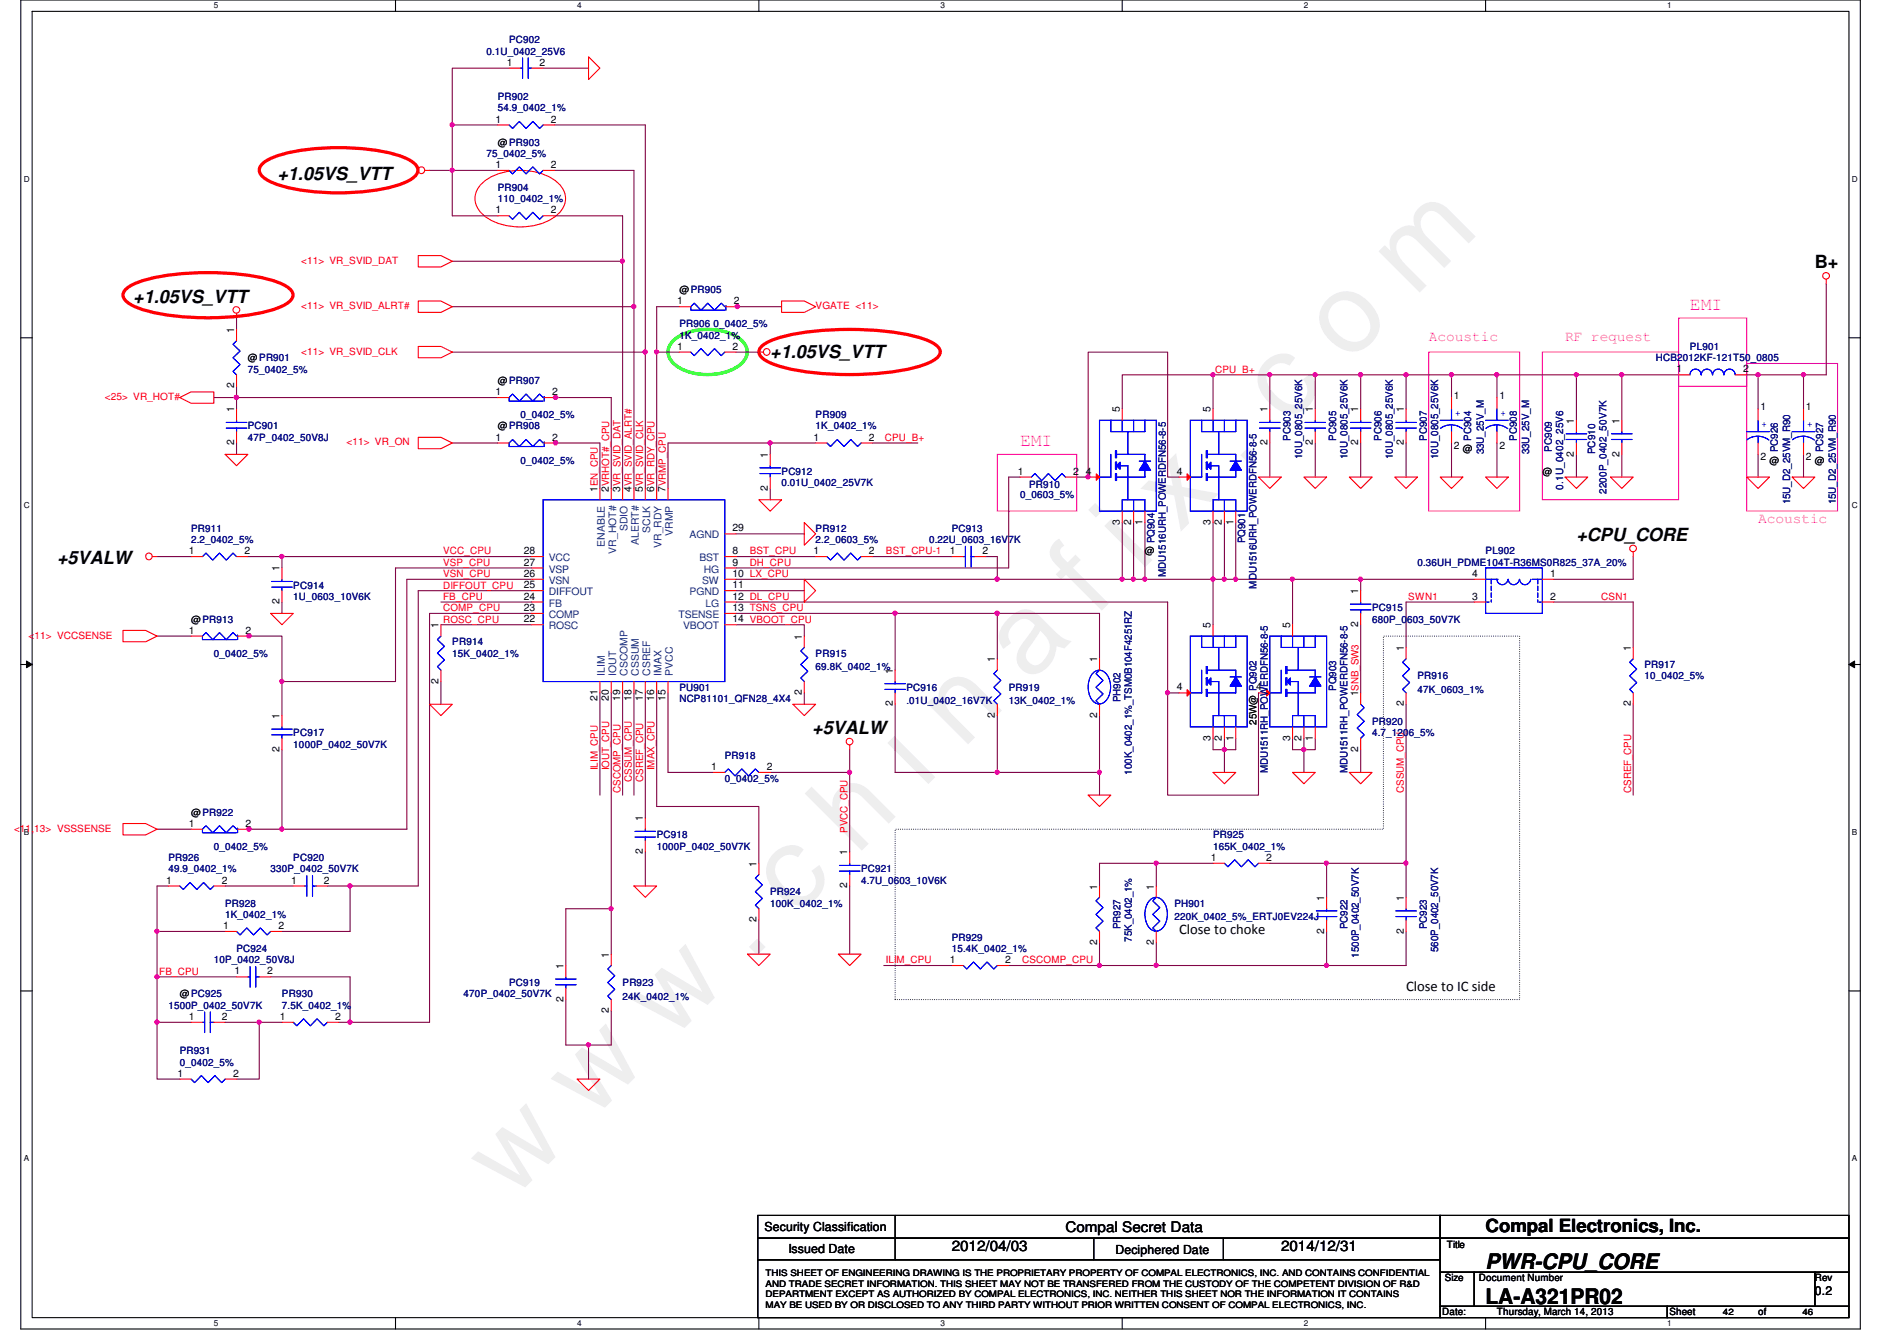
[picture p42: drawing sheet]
<svg xmlns="http://www.w3.org/2000/svg" width="297mm" height="210mm" viewBox="0 0 297 210" stroke-linecap="round" stroke-linejoin="round" font-family="sans-serif">
<defs><g id="words">
<text font-size="17.6" fill="#f0f" x="80.1" y="188" transform="rotate(-45 80.1 188)">w w w . c h i n a f i x . c o m</text>
<g font-size="3.3">
<text x="232.6" y="198.6">PWR-CPU_CORE</text>
<text x="232.6" y="204">LA-A321PR02</text>
</g>
<g font-size="2.8">
<text x="43.4" y="28.2">+1.05VS_VTT</text>
<text x="284.2" y="41.9">B+</text>
<text x="20.9" y="47.4">+1.05VS_VTT</text>
<text x="120.6" y="56.1">+1.05VS_VTT</text>
<text x="8.9" y="88.3">+5VALW</text>
<text x="246.8" y="84.7">+CPU_CORE</text>
<text x="127.2" y="114.9">+5VALW</text>
<text x="232.6" y="192.9">Compal Electronics, Inc.</text>
</g>
<g font-size="2.8" fill="#f0f">
<text x="264.6" y="48.5">EMI</text>
<text x="159.7" y="69.8">EMI</text>
</g>
<g font-size="2.3" fill="#f0f">
<text x="223.7" y="53.4">Acoustic</text>
<text x="245.1" y="53.4">RF request</text>
<text x="275.3" y="81.9">Acoustic</text>
</g>
<g font-size="2.3">
<text x="184.6" y="146.2">Close to choke</text>
<text x="220.2" y="155.1">Close to IC side</text>
<text x="149.1" y="195.9">2012/04/03</text>
<text x="166.8" y="192.9">Compal Secret Data</text>
<text x="200.6" y="195.9">2014/12/31</text>
</g>
<g font-size="1.9">
<text x="119.7" y="192.7">Security Classification</text>
<text x="123.4" y="196.1">Issued Date</text>
<text x="174.7" y="196.3">Deciphered Date</text>
<text x="284.2" y="202.7">0.2</text>
</g>
<g font-size="1.6" fill="#000080">
<text x="76.2" y="8.6">0.1U_0402_25V6</text>
<text x="79.7" y="6.8">PC902</text>
<text x="77.9" y="15.7">PR902</text>
<text x="77.9" y="17.4">54.9_0402_1%</text>
<text x="76.2" y="24.6">75_0402_5%</text>
<text x="77.9" y="29.9">PR904</text>
<text x="77.9" y="31.7">110_0402_1%</text>
<text x="106.4" y="51.2">PR906</text>
<text x="106.4" y="53">1K_0402_1%</text>
<text x="111.7" y="51.2">0_0402_5%</text>
<text x="38.8" y="58.3">75_0402_5%</text>
<text x="259.3" y="56.6">HCB2012KF-121T50_0805</text>
<text x="264.6" y="54.8">PL901</text>
<text x="81.5" y="65.4">0_0402_5%</text>
<text x="127.7" y="65.4">PR909</text>
<text x="38.8" y="67.2">PC901</text>
<text x="38.8" y="69">47P_0402_50V8J</text>
<text x="127.7" y="67.2">1K_0402_1%</text>
<text x="202.1" y="69" transform="rotate(-90 202.1 69)">PC903</text>
<text x="203.9" y="71.8" transform="rotate(-90 203.9 71.8)">10U_0805_25V6K</text>
<text x="209.2" y="69" transform="rotate(-90 209.2 69)">PC905</text>
<text x="211" y="71.8" transform="rotate(-90 211 71.8)">10U_0805_25V6K</text>
<text x="216.3" y="69" transform="rotate(-90 216.3 69)">PC906</text>
<text x="218.1" y="71.8" transform="rotate(-90 218.1 71.8)">10U_0805_25V6K</text>
<text x="223.4" y="69" transform="rotate(-90 223.4 69)">PC907</text>
<text x="225.2" y="71.8" transform="rotate(-90 225.2 71.8)">10U_0805_25V6K</text>
<text x="230.4" y="69" transform="rotate(-90 230.4 69)">PC904</text>
<text x="232.3" y="71.1" transform="rotate(-90 232.3 71.1)">33U_25V_M</text>
<text x="237.5" y="69" transform="rotate(-90 237.5 69)">PC908</text>
<text x="239.4" y="71.1" transform="rotate(-90 239.4 71.1)">33U_25V_M</text>
<text x="243" y="70.8" transform="rotate(-90 243 70.8)">PC909</text>
<text x="249.8" y="71.1" transform="rotate(-90 249.8 71.1)">PC910</text>
<text x="278.4" y="70.8" transform="rotate(-90 278.4 70.8)">PC926</text>
<text x="285.5" y="70.8" transform="rotate(-90 285.5 70.8)">PC927</text>
<text x="81.5" y="72.6">0_0402_5%</text>
<text x="122.4" y="74.3">PC912</text>
<text x="122.4" y="76.1">0.01U_0402_25V7K</text>
<text x="159.7" y="77.9">0_0603_5%</text>
<text x="161.2" y="76.5">PR910</text>
<text x="244.8" y="76.6" transform="rotate(-90 244.8 76.6)">0.1U_0402_25V6</text>
<text x="251.5" y="77.3" transform="rotate(-90 251.5 77.3)">2200P_0402_50V7K</text>
<text x="29.9" y="83.2">PR911</text>
<text x="127.7" y="83.2">PR912</text>
<text x="149.1" y="83.2">PC913</text>
<text x="280.3" y="79" transform="rotate(-90 280.3 79)">15U_D2_25VM_R90</text>
<text x="287.4" y="79" transform="rotate(-90 287.4 79)">15U_D2_25VM_R90</text>
<text x="29.9" y="85">2.2_0402_5%</text>
<text x="127.7" y="85">2.2_0603_5%</text>
<text x="145.5" y="85">0.22U_0603_16V7K</text>
<text x="180.8" y="85" transform="rotate(-90 180.8 85)">PQ904</text>
<text x="195" y="85" transform="rotate(-90 195 85)">PQ901</text>
<text x="222" y="88.6">0.36UH_PDME104T-R36MS0R825_37A_20%</text>
<text x="232.6" y="86.8">PL902</text>
<text x="45.9" y="92.1">PC914</text>
<text x="45.9" y="93.9">1U_0603_10V6K</text>
<text x="182.5" y="90.3" transform="rotate(-90 182.5 90.3)">MDU1516URH_POWERDFN56-8-5</text>
<text x="196.8" y="92.1" transform="rotate(-90 196.8 92.1)">MDU1516URH_POWERDFN56-8-5</text>
<text x="214.8" y="95.7">PC915</text>
<text x="70.8" y="101">PR914</text>
<text x="214.8" y="97.5">680P_0603_50V7K</text>
<text x="33.5" y="102.8">0_0402_5%</text>
<text x="70.8" y="102.8">15K_0402_1%</text>
<text x="127.7" y="102.8">PR915</text>
<text x="127.7" y="104.9">69.8K_0402_1%</text>
<text x="222" y="106.3">PR916</text>
<text x="257.5" y="104.6">PR917</text>
<text x="257.5" y="106.3">10_0402_5%</text>
<text x="106.4" y="108.1">PU901</text>
<text x="106.4" y="109.9">NCP81101_QFN28_4X4</text>
<text x="141.9" y="108.1">PC916</text>
<text x="141.9" y="110.2">.01U_0402_16V7K</text>
<text x="157.9" y="108.1">PR919</text>
<text x="157.9" y="110.2">13K_0402_1%</text>
<text x="175.4" y="109.9" transform="rotate(-90 175.4 109.9)">PH902</text>
<text x="209.2" y="108.1" transform="rotate(-90 209.2 108.1)">PQ903</text>
<text x="214.8" y="113.5">PR920</text>
<text x="222" y="108.5">47K_0603_1%</text>
<text x="45.9" y="115.2">PC917</text>
<text x="45.9" y="117">1000P_0402_50V7K</text>
<text x="113.5" y="118.8">PR918</text>
<text x="214.8" y="115.2">4.7_1206_5%</text>
<text x="113.5" y="122.3">0_0402_5%</text>
<text x="177.2" y="121.2" transform="rotate(-90 177.2 121.2)">100K_0402_1%_TSM0B104F4251RZ</text>
<text x="198.5" y="121.1" transform="rotate(-90 198.5 121.1)">MDU1511RH_POWERDFN56-8-5</text>
<text x="211" y="121.1" transform="rotate(-90 211 121.1)">MDU1511RH_POWERDFN56-8-5</text>
<text x="102.8" y="131.2">PC918</text>
<text x="189.9" y="131.2">PR925</text>
<text x="26.4" y="134.8">PR926</text>
<text x="26.4" y="136.6">49.9_0402_1%</text>
<text x="33.5" y="133">0_0402_5%</text>
<text x="42.4" y="136.6">330P_0402_50V7K</text>
<text x="45.9" y="134.8">PC920</text>
<text x="102.8" y="133">1000P_0402_50V7K</text>
<text x="134.8" y="136.6">PC921</text>
<text x="189.9" y="133">165K_0402_1%</text>
<text x="35.3" y="141.9">PR928</text>
<text x="35.3" y="143.7">1K_0402_1%</text>
<text x="120.6" y="140.1">PR924</text>
<text x="120.6" y="141.9">100K_0402_1%</text>
<text x="134.8" y="138.3">4.7U_0603_10V6K</text>
<text x="183.9" y="141.9">PH901</text>
<text x="37" y="149">PC924</text>
<text x="149.1" y="147.2">PR929</text>
<text x="149.1" y="149">15.4K_0402_1%</text>
<text x="175.4" y="145.5" transform="rotate(-90 175.4 145.5)">PR927</text>
<text x="177.2" y="147.4" transform="rotate(-90 177.2 147.4)">75K_0402_1%</text>
<text x="183.9" y="144">220K_0402_5%_ERTJ0EV224J</text>
<text x="211" y="145.5" transform="rotate(-90 211 145.5)">PC922</text>
<text x="212.8" y="149.9" transform="rotate(-90 212.8 149.9)">1500P_0402_50V7K</text>
<text x="223.4" y="145.5" transform="rotate(-90 223.4 145.5)">PC923</text>
<text x="225.2" y="149" transform="rotate(-90 225.2 149)">560P_0402_50V7K</text>
<text x="33.5" y="150.8">10P_0402_50V8J</text>
<text x="79.7" y="154.3">PC919</text>
<text x="97.5" y="154.3">PR923</text>
<text x="26.4" y="157.9">1500P_0402_50V7K</text>
<text x="44.2" y="156.1">PR930</text>
<text x="44.2" y="157.9">7.5K_0402_1%</text>
<text x="72.6" y="156.1">470P_0402_50V7K</text>
<text x="97.5" y="156.5">24K_0402_1%</text>
<text x="28.1" y="165">PR931</text>
<text x="28.1" y="166.8">0_0402_5%</text>
</g>
<g font-size="1.6">
<text x="79.4" y="10.3">1</text>
<text x="84.5" y="10.3">2</text>
<text x="77.6" y="19.2">1</text>
<text x="77.9" y="22.8">@PR903</text>
<text x="86.3" y="19.2">2</text>
<text x="77.6" y="26.3">1</text>
<text x="86.3" y="26.3">2</text>
<text x="77.6" y="33.4">1</text>
<text x="86.3" y="33.4">2</text>
<text x="106" y="47.6">1</text>
<text x="106.4" y="45.9">@PR905</text>
<text x="114.9" y="47.6">2</text>
<text x="36.7" y="52.1" transform="rotate(-90 36.7 52.1)">1</text>
<text x="38.8" y="56.6">@PR901</text>
<text x="106" y="54.7">1</text>
<text x="114.7" y="54.7">2</text>
<text x="262.5" y="58.3">1</text>
<text x="273" y="58.3">2</text>
<text x="36.7" y="64.6" transform="rotate(-90 36.7 64.6)">1</text>
<text x="36.7" y="60.8" transform="rotate(-90 36.7 60.8)">2</text>
<text x="77.6" y="61.8">1</text>
<text x="77.9" y="60.1">@PR907</text>
<text x="86.4" y="61.8">2</text>
<text x="175.3" y="64.6" transform="rotate(-90 175.3 64.6)">5</text>
<text x="189.6" y="64.6" transform="rotate(-90 189.6 64.6)">5</text>
<text x="198.5" y="64.6" transform="rotate(-90 198.5 64.6)">1</text>
<text x="205.6" y="64.6" transform="rotate(-90 205.6 64.6)">1</text>
<text x="212.7" y="64.6" transform="rotate(-90 212.7 64.6)">1</text>
<text x="219.8" y="64.6" transform="rotate(-90 219.8 64.6)">1</text>
<text x="227.7" y="62.4">1</text>
<text x="234.8" y="62.4">1</text>
<text x="275.7" y="64.2">1</text>
<text x="282.8" y="64.2">1</text>
<text x="36.7" y="69.7" transform="rotate(-90 36.7 69.7)">2</text>
<text x="77.6" y="69">1</text>
<text x="77.9" y="67.2">@PR908</text>
<text x="86.4" y="69">2</text>
<text x="120.2" y="71.7" transform="rotate(-90 120.2 71.7)">1</text>
<text x="127.4" y="69">1</text>
<text x="136.1" y="69">2</text>
<text x="198.5" y="69.7" transform="rotate(-90 198.5 69.7)">2</text>
<text x="205.6" y="69.7" transform="rotate(-90 205.6 69.7)">2</text>
<text x="212.7" y="69.7" transform="rotate(-90 212.7 69.7)">2</text>
<text x="219.8" y="69.7" transform="rotate(-90 219.8 69.7)">2</text>
<text x="227.7" y="70.2">2</text>
<text x="229.1" y="70.8">@</text>
<text x="234.8" y="70.2">2</text>
<text x="246.5" y="71.5" transform="rotate(-90 246.5 71.5)">2</text>
<text x="246.5" y="66.3" transform="rotate(-90 246.5 66.3)">1</text>
<text x="253.6" y="71.5" transform="rotate(-90 253.6 71.5)">2</text>
<text x="253.6" y="66.3" transform="rotate(-90 253.6 66.3)">1</text>
<text x="93.6" y="77" transform="rotate(-90 93.6 77)">1EN_CPU</text>
<text x="95.3" y="77" transform="rotate(-90 95.3 77)">2VRHOT#_CPU</text>
<text x="97.1" y="77" transform="rotate(-90 97.1 77)">3VR_SVID_DAT</text>
<text x="98.9" y="77" transform="rotate(-90 98.9 77)">4VR_SVID_ALRT#</text>
<text x="100.7" y="77" transform="rotate(-90 100.7 77)">5VR_SVID_CLK</text>
<text x="102.4" y="77" transform="rotate(-90 102.4 77)">6VR_RDY_CPU</text>
<text x="104.2" y="77" transform="rotate(-90 104.2 77)">7VRMP_CPU</text>
<text x="120.2" y="76.8" transform="rotate(-90 120.2 76.8)">2</text>
<text x="159.4" y="74.3">1</text>
<text x="168.1" y="74.3">2</text>
<text x="170" y="74.3">4</text>
<text x="184.3" y="74.3">4</text>
<text x="241.5" y="74.3">@</text>
<text x="275.7" y="72">2</text>
<text x="277.1" y="72.6">@</text>
<text x="282.8" y="72">2</text>
<text x="284.2" y="72.6">@</text>
<text x="114.7" y="83.2">29</text>
<text x="175.3" y="82.1" transform="rotate(-90 175.3 82.1)">3</text>
<text x="177.1" y="82.1" transform="rotate(-90 177.1 82.1)">2</text>
<text x="178.9" y="82.1" transform="rotate(-90 178.9 82.1)">1</text>
<text x="189.6" y="82.1" transform="rotate(-90 189.6 82.1)">3</text>
<text x="191.3" y="82.1" transform="rotate(-90 191.3 82.1)">2</text>
<text x="193.1" y="82.1" transform="rotate(-90 193.1 82.1)">1</text>
<text x="29.6" y="86.7">1</text>
<text x="38.3" y="86.7">2</text>
<text x="43.8" y="89.5" transform="rotate(-90 43.8 89.5)">1</text>
<text x="82" y="88.5">27</text>
<text x="82" y="86.7">28</text>
<text x="114.7" y="88.5">9</text>
<text x="114.7" y="86.7">8</text>
<text x="127.4" y="86.7">1</text>
<text x="136.1" y="86.7">2</text>
<text x="148.7" y="86.7">1</text>
<text x="153.8" y="86.7">2</text>
<text x="179.3" y="86.8">@</text>
<text x="43.8" y="94.6" transform="rotate(-90 43.8 94.6)">2</text>
<text x="82" y="92.1">25</text>
<text x="82" y="95.6">23</text>
<text x="82" y="90.3">26</text>
<text x="82" y="93.9">24</text>
<text x="114.7" y="92.1">11</text>
<text x="114.7" y="93.9">12 DL_CPU</text>
<text x="114.7" y="90.3">10 LX_CPU</text>
<text x="114.7" y="95.6">13 TSNS_CPU</text>
<text x="212.7" y="93" transform="rotate(-90 212.7 93)">1</text>
<text x="230.5" y="93.9">3</text>
<text x="230.5" y="90.3">4</text>
<text x="242.7" y="90.3">1</text>
<text x="242.7" y="93.9">2</text>
<text x="29.6" y="99.2">1</text>
<text x="29.9" y="97.5">@PR913</text>
<text x="38.4" y="99.2">2</text>
<text x="68.7" y="98.3" transform="rotate(-90 68.7 98.3)">1</text>
<text x="82" y="97.4">22</text>
<text x="114.7" y="97.4">14 VBOOT_CPU</text>
<text x="125.6" y="100.1" transform="rotate(-90 125.6 100.1)">1</text>
<text x="189.6" y="98.3" transform="rotate(-90 189.6 98.3)">5</text>
<text x="202" y="98.3" transform="rotate(-90 202 98.3)">5</text>
<text x="212.7" y="98.1" transform="rotate(-90 212.7 98.1)">2</text>
<text x="219.8" y="101.9" transform="rotate(-90 219.8 101.9)">1</text>
<text x="255.4" y="101.9" transform="rotate(-90 255.4 101.9)">1</text>
<text x="68.7" y="107" transform="rotate(-90 68.7 107)">2</text>
<text x="139.8" y="105.5" transform="rotate(-90 139.8 105.5)">1</text>
<text x="155.8" y="103.7" transform="rotate(-90 155.8 103.7)">1</text>
<text x="171.8" y="103.7" transform="rotate(-90 171.8 103.7)">1</text>
<text x="43.8" y="112.6" transform="rotate(-90 43.8 112.6)">1</text>
<text x="93.6" y="109.7" transform="rotate(-90 93.6 109.7)">21</text>
<text x="95.3" y="109.7" transform="rotate(-90 95.3 109.7)">20</text>
<text x="97.1" y="109.7" transform="rotate(-90 97.1 109.7)">19</text>
<text x="98.9" y="109.7" transform="rotate(-90 98.9 109.7)">18</text>
<text x="100.7" y="109.7" transform="rotate(-90 100.7 109.7)">17</text>
<text x="102.4" y="109.7" transform="rotate(-90 102.4 109.7)">16</text>
<text x="104.2" y="109.7" transform="rotate(-90 104.2 109.7)">15</text>
<text x="125.6" y="108.8" transform="rotate(-90 125.6 108.8)">2</text>
<text x="139.8" y="110.6" transform="rotate(-90 139.8 110.6)">2</text>
<text x="155.8" y="112.4" transform="rotate(-90 155.8 112.4)">2</text>
<text x="171.8" y="112.4" transform="rotate(-90 171.8 112.4)">2</text>
<text x="184.3" y="108.1">4</text>
<text x="196.7" y="108.1">4</text>
<text x="196.8" y="113.5" transform="rotate(-90 196.8 113.5)">25W@ PQ902</text>
<text x="212.7" y="109" transform="rotate(-90 212.7 109)">1SNB_SW3</text>
<text x="219.8" y="110.6" transform="rotate(-90 219.8 110.6)">2</text>
<text x="255.4" y="110.6" transform="rotate(-90 255.4 110.6)">2</text>
<text x="43.8" y="117.7" transform="rotate(-90 43.8 117.7)">2</text>
<text x="189.6" y="115.9" transform="rotate(-90 189.6 115.9)">3</text>
<text x="191.3" y="115.9" transform="rotate(-90 191.3 115.9)">2</text>
<text x="193.1" y="115.9" transform="rotate(-90 193.1 115.9)">1</text>
<text x="202" y="115.9" transform="rotate(-90 202 115.9)">3</text>
<text x="203.8" y="115.9" transform="rotate(-90 203.8 115.9)">2</text>
<text x="205.6" y="115.9" transform="rotate(-90 205.6 115.9)">1</text>
<text x="212.7" y="117.7" transform="rotate(-90 212.7 117.7)">2</text>
<text x="111.4" y="120.5">1</text>
<text x="120.1" y="120.5">2</text>
<text x="29.6" y="129.4">1</text>
<text x="29.9" y="127.7">@PR922</text>
<text x="38.4" y="129.4">2</text>
<text x="100.7" y="128.6" transform="rotate(-90 100.7 128.6)">1</text>
<text x="100.7" y="133.7" transform="rotate(-90 100.7 133.7)">2</text>
<text x="118.4" y="135.7" transform="rotate(-90 118.4 135.7)">1</text>
<text x="132.7" y="133.9" transform="rotate(-90 132.7 133.9)">1</text>
<text x="189.6" y="134.7">1</text>
<text x="198.3" y="134.7">2</text>
<text x="26" y="138.3">1</text>
<text x="34.7" y="138.3">2</text>
<text x="45.6" y="138.3">1</text>
<text x="50.7" y="138.3">2</text>
<text x="132.7" y="139" transform="rotate(-90 132.7 139)">2</text>
<text x="171.8" y="139.2" transform="rotate(-90 171.8 139.2)">1</text>
<text x="180.7" y="139.2" transform="rotate(-90 180.7 139.2)">1</text>
<text x="207.3" y="141" transform="rotate(-90 207.3 141)">1</text>
<text x="219.8" y="141" transform="rotate(-90 219.8 141)">1</text>
<text x="34.9" y="145.4">1</text>
<text x="43.6" y="145.4">2</text>
<text x="95.3" y="149.9" transform="rotate(-90 95.3 149.9)">1</text>
<text x="118.4" y="144.4" transform="rotate(-90 118.4 144.4)">2</text>
<text x="171.8" y="147.9" transform="rotate(-90 171.8 147.9)">2</text>
<text x="180.7" y="147.9" transform="rotate(-90 180.7 147.9)">2</text>
<text x="207.3" y="146.1" transform="rotate(-90 207.3 146.1)">2</text>
<text x="219.8" y="146.1" transform="rotate(-90 219.8 146.1)">2</text>
<text x="36.7" y="152.5">1</text>
<text x="41.8" y="152.5">2</text>
<text x="88.2" y="151.7" transform="rotate(-90 88.2 151.7)">1</text>
<text x="148.7" y="150.7">1</text>
<text x="157.4" y="150.7">2</text>
<text x="28.1" y="156.1">@PC925</text>
<text x="29.6" y="159.6">1</text>
<text x="34.7" y="159.6">2</text>
<text x="43.8" y="159.6">1</text>
<text x="52.5" y="159.6">2</text>
<text x="88.2" y="156.8" transform="rotate(-90 88.2 156.8)">2</text>
<text x="95.3" y="158.6" transform="rotate(-90 95.3 158.6)">2</text>
<text x="27.8" y="168.5">1</text>
<text x="36.5" y="168.5">2</text>
<text x="226.6" y="195.4">Title</text>
<text x="226.2" y="200.6">Size</text>
<text x="231.6" y="200.6">Document Number</text>
<text x="284.2" y="200.6">Rev</text>
<text x="225.8" y="205.9">Date:</text>
<text x="234.4" y="205.9">Thursday, March 14, 2013</text>
<text x="261.4" y="205.9">Sheet</text>
<text x="275.3" y="205.9">of</text>
</g>
<g font-size="1.6" fill="#f00">
<text x="47.2" y="41.3">&lt;11&gt; VR_SVID_DAT</text>
<text x="47.2" y="48.4">&lt;11&gt; VR_SVID_ALRT#</text>
<text x="127.7" y="48.4">VGATE &lt;11&gt;</text>
<text x="47.2" y="55.5">&lt;11&gt; VR_SVID_CLK</text>
<text x="190.3" y="58.3">CPU_B+</text>
<text x="16.4" y="62.6">&lt;25&gt; VR_HOT#</text>
<text x="54.3" y="69.7">&lt;11&gt; VR_ON</text>
<text x="138.6" y="69">CPU_B+</text>
<text x="69.4" y="88.6">VSP_CPU</text>
<text x="69.4" y="86.8">VCC_CPU</text>
<text x="117.4" y="88.6">DH_CPU</text>
<text x="117.4" y="86.8">BST_CPU</text>
<text x="138.7" y="86.8">BST_CPU-1</text>
<text x="69.4" y="90.3">VSN_CPU</text>
<text x="69.4" y="95.7">COMP_CPU</text>
<text x="69.4" y="93.9">FB_CPU</text>
<text x="69.4" y="92.1">DIFFOUT_CPU</text>
<text x="220.5" y="93.9">SWN1</text>
<text x="250.7" y="93.9">CSN1</text>
<text x="4.5" y="99.9">&lt;11&gt; VCCSENSE</text>
<text x="69.4" y="97.5">ROSC_CPU</text>
<text x="93.6" y="120.6" transform="rotate(-90 93.6 120.6)">ILIM_CPU</text>
<text x="95.4" y="120.6" transform="rotate(-90 95.4 120.6)">IOUT_CPU</text>
<text x="97.2" y="124.1" transform="rotate(-90 97.2 124.1)">CSCOMP_CPU</text>
<text x="98.9" y="122.3" transform="rotate(-90 98.9 122.3)">CSSUM_CPU</text>
<text x="100.7" y="122.3" transform="rotate(-90 100.7 122.3)">CSREF_CPU</text>
<text x="102.5" y="120.6" transform="rotate(-90 102.5 120.6)">IMAX_CPU</text>
<text x="219.8" y="124.1" transform="rotate(-90 219.8 124.1)">CSSUM_CPU</text>
<text x="255.4" y="124.1" transform="rotate(-90 255.4 124.1)">CSREF_CPU</text>
<text x="2.2" y="130.2">&lt;11,13&gt; VSSSENSE</text>
<text x="132.7" y="130.3" transform="rotate(-90 132.7 130.3)">PVCC_CPU</text>
<text x="24.9" y="152.6">FB_CPU</text>
<text x="138.7" y="150.8">ILIM_CPU</text>
<text x="160.1" y="150.8">CSCOMP_CPU</text>
</g>
<g font-size="1.6" fill="#00f">
<text x="227.8" y="65.1">+</text>
<text x="234.9" y="65.1">+</text>
<text x="275.8" y="66.8">+</text>
<text x="283" y="66.8">+</text>
</g>
<g font-size="1.6" fill="#004080">
<text x="98.3" y="83.1" transform="rotate(-90 98.3 83.1)">SDIO</text>
<text x="101.8" y="83.4" transform="rotate(-90 101.8 83.4)">SCLK</text>
<text x="105.4" y="83.9" transform="rotate(-90 105.4 83.9)">VRMP</text>
<text x="85.9" y="89.6">VSP</text>
<text x="85.9" y="87.8">VCC</text>
<text x="94.7" y="85.6" transform="rotate(-90 94.7 85.6)">ENABLE</text>
<text x="96.5" y="86.7" transform="rotate(-90 96.5 86.7)">VR_HOT#</text>
<text x="100" y="85.3" transform="rotate(-90 100 85.3)">ALERT#</text>
<text x="103.6" y="85.8" transform="rotate(-90 103.6 85.8)">VR_RDY</text>
<text x="108" y="84.3">AGND</text>
<text x="109.5" y="87.8">BST</text>
<text x="110.2" y="89.6">HG</text>
<text x="85.9" y="93.2">DIFFOUT</text>
<text x="85.9" y="91.4">VSN</text>
<text x="85.9" y="95">FB</text>
<text x="108" y="93.2">PGND</text>
<text x="109.9" y="91.4">SW</text>
<text x="110.4" y="95">LG</text>
<text x="85.9" y="98.5">ROSC</text>
<text x="85.9" y="96.7">COMP</text>
<text x="106.3" y="96.7">TSENSE</text>
<text x="107" y="98.5">VBOOT</text>
<text x="94.7" y="105.8" transform="rotate(-90 94.7 105.8)">ILIM</text>
<text x="96.5" y="105.8" transform="rotate(-90 96.5 105.8)">IOUT</text>
<text x="98.3" y="105.8" transform="rotate(-90 98.3 105.8)">CSCOMP</text>
<text x="100" y="105.8" transform="rotate(-90 100 105.8)">CSSUM</text>
<text x="101.8" y="105.8" transform="rotate(-90 101.8 105.8)">CSREF</text>
<text x="103.6" y="105.8" transform="rotate(-90 103.6 105.8)">IMAX</text>
<text x="105.4" y="105.8" transform="rotate(-90 105.4 105.8)">PVCC</text>
</g>
<g font-size="1.4">
<text x="119.9" y="199.7">THIS SHEET OF ENGINEERING DRAWING IS THE PROPRIETARY PROPERTY OF COMPAL ELECTRONICS, INC. AND CONTAINS CONFIDENTIAL</text>
<text x="119.9" y="201.4">AND TRADE SECRET INFORMATION. THIS SHEET MAY NOT BE TRANSFERED FROM THE CUSTODY OF THE COMPETENT DIVISION OF R&amp;D</text>
<text x="119.9" y="203">DEPARTMENT EXCEPT AS AUTHORIZED BY COMPAL ELECTRONICS, INC. NEITHER THIS SHEET NOR THE INFORMATION IT CONTAINS</text>
<text x="119.9" y="204.7">MAY BE USED BY OR DISCLOSED TO ANY THIRD PARTY WITHOUT PRIOR WRITTEN CONSENT OF COMPAL ELECTRONICS, INC.</text>
<text x="269.8" y="205.8">42</text>
<text x="282.2" y="205.8">46</text>
</g>
<g font-size="1.3">
<text x="33.5" y="1.3">5</text>
<text x="90.4" y="1.3">4</text>
<text x="147.3" y="1.3">3</text>
<text x="204.2" y="1.3">2</text>
<text x="261.1" y="1.3">1</text>
<text x="3.7" y="28.4">D</text>
<text x="290" y="28.4">D</text>
<text x="3.7" y="79.5">C</text>
<text x="290" y="79.5">C</text>
<text x="3.7" y="130.7">B</text>
<text x="290" y="130.7">B</text>
<text x="3.7" y="181.8">A</text>
<text x="290" y="181.8">A</text>
<text x="33.5" y="207.6">5</text>
<text x="90.4" y="207.6">4</text>
<text x="147.3" y="207.6">3</text>
<text x="204.2" y="207.6">2</text>
<text x="261.1" y="207.6">1</text>
</g>
</g></defs>
<path d="M3.3 0h288v208h-288zM5 1.8h284.5v204.4h-284.5z" fill="none" stroke="#000" stroke-width=".17"/>
<g fill="#fff">
<path d="M33.5 .2h.7v1.4h-.7z"/>
<path d="M33.5 206.4h.7v1.4h-.7z"/>
</g>
<path d="M61.9 0v1.8M61.9 206.2v1.8" fill="none" stroke="#000" stroke-width=".17"/>
<g fill="#fff">
<path d="M90.4 .2h.7v1.4h-.7z"/>
<path d="M90.4 206.4h.7v1.4h-.7z"/>
</g>
<path d="M118.8 0v1.8M118.8 206.2v1.8" fill="none" stroke="#000" stroke-width=".17"/>
<g fill="#fff">
<path d="M147.3 .2h.7v1.4h-.7z"/>
<path d="M147.3 206.4h.7v1.4h-.7z"/>
</g>
<path d="M175.7 0v1.8M175.7 206.2v1.8" fill="none" stroke="#000" stroke-width=".17"/>
<g fill="#fff">
<path d="M204.2 .2h.6v1.4h-.6z"/>
<path d="M204.2 206.4h.6v1.4h-.6z"/>
</g>
<path d="M232.6 0v1.8M232.6 206.2v1.8" fill="none" stroke="#000" stroke-width=".17"/>
<g fill="#fff">
<path d="M261.1 .2h.6v1.4h-.6z"/>
<path d="M261.1 206.4h.6v1.4h-.6z"/>
<path d="M3.7 27.3h.9v1.4h-.9z"/>
<path d="M290 27.3h.9v1.4h-.9z"/>
<path d="M3.7 78.4h.9v1.4h-.9z"/>
<path d="M290 78.4h.9v1.4h-.9z"/>
</g>
<path d="M3.3 52.9h1.7M289.5 52.9h1.8" fill="none" stroke="#000" stroke-width=".17"/>
<g fill="#fff">
<path d="M3.7 129.5h.8v1.4h-.8z"/>
<path d="M290 129.5h.8v1.4h-.8z"/>
</g>
<path d="M3.3 104h1.7M289.5 104h1.8" fill="none" stroke="#000" stroke-width=".17"/>
<path d="M4.1 103.5l.9 .5-.9 .5zM289.5 104l.9-.5v1z" fill="#000"/>
<path d="M4.1 103.5l.9 .5-.9 .5zM289.5 104l.9-.5v1z" fill="none" stroke="#000" stroke-width=".16"/>
<g fill="#fff">
<path d="M3.7 180.6h.8v1.4h-.8z"/>
<path d="M290 180.6h.8v1.4h-.8z"/>
</g>
<path d="M3.3 155.1h1.7M289.5 155.1h1.8" fill="none" stroke="#000" stroke-width=".17"/>
<path d="M140.2 129.8h76.4v-30.2h21.4v56.9h-97.8z" fill="none" stroke="#000" stroke-width=".17" stroke-dasharray="0 .3"/>
<path d="M223.7 55.1h14.3v24.9h-14.3zM241.5 55.1h21.3v23.1h-21.3zM262.8 49.8h10.7v10.7h-10.7zM273.5 56.9h14.2v23.1h-14.2z" fill="none" stroke="#f0f" stroke-width=".17"/>
<path d="M41 25.7a11.3 11.3 0 0 1 5.7-2.1 37.3 37.3 0 0 1 16.1 .9 4.4 4.4 0 0 1 2.5 1.6 1.47 1.47 0 0 1-.8 1.9 16.6 16.6 0 0 1-6.7 1.9 35.3 35.3 0 0 1-14.6-1.1 4.4 4.4 0 0 1-2.5-1.7l-.1-.5 .1-.5zM19.7 45.2a12.6 12.6 0 0 1 6.1-2 44.6 44.6 0 0 1 16.2 .5 8.3 8.3 0 0 1 3.4 1.5 1.16 1.16 0 0 1 0 1.9 12.7 12.7 0 0 1-6.1 2.2 43.6 43.6 0 0 1-16.2-.6 8.2 8.2 0 0 1-3.4-1.6 1.17 1.17 0 0 1 0-1.9zM119.3 54.2a11.9 11.9 0 0 1 5.6-2 49.6 49.6 0 0 1 18.7 .5 6.3 6.3 0 0 1 3.5 1.9 1.35 1.35 0 0 1-.8 1.8 23.8 23.8 0 0 1-9.8 2.1 42.4 42.4 0 0 1-15.1-1.4 4.3 4.3 0 0 1-2.5-1.6l-.1-.4 .1-.5z" fill="none" stroke="#f00" stroke-width=".51"/>
<path d="M33.5 62.2h3.5" fill="none" stroke="#800040" stroke-width=".17"/>
<circle cx="37" cy="62.2" r=".32" fill="#f0f"/>
<circle cx="37" cy="62.2" r=".32" fill="none" stroke="#f0f" stroke-width=".17"/>
<path d="M37 60.5v1.7M37 62.2v1.8M37 69.3v1.8M37 62.2h40.9" fill="none" stroke="#800040" stroke-width=".17"/>
<circle cx="37" cy="62.2" r=".32" fill="#f0f"/>
<circle cx="37" cy="62.2" r=".32" fill="none" stroke="#f0f" stroke-width=".17"/>
<path d="M37 49.8v1.8M24.6 87.1h5.3M38.8 87.1h5.3v1.8M44.1 94.2v1.8M115.3 88.9h42.6M115.3 90.7h40.9M115.3 94.2h67.5M243.3 94.2h12.4v7.1M255.7 87.1v3.6h-12.4M44.1 106.7v5.3M255.7 110.2v14.3" fill="none" stroke="#800040" stroke-width=".17"/>
<circle cx="44.1" cy="106.7" r=".32" fill="#f0f"/>
<circle cx="44.1" cy="106.7" r=".32" fill="none" stroke="#f0f" stroke-width=".17"/>
<path d="M39 129.8h24.7" fill="none" stroke="#800040" stroke-width=".17"/>
<circle cx="44.1" cy="129.8" r=".32" fill="#f0f"/>
<circle cx="44.1" cy="129.8" r=".32" fill="none" stroke="#f0f" stroke-width=".17"/>
<circle cx="39" cy="129.8" r=".33" fill="#f0f"/>
<circle cx="39" cy="129.8" r=".33" fill="none" stroke="#f0f" stroke-width=".17"/>
<path d="M24.6 99.6h5.3M39 99.6h5.1v7.1" fill="none" stroke="#800040" stroke-width=".17"/>
<circle cx="39" cy="99.5" r=".33" fill="#f0f"/>
<circle cx="39" cy="99.5" r=".33" fill="none" stroke="#f0f" stroke-width=".17"/>
<path d="M65.5 92.5h17.8M67.3 96h16M83.3 90.7h-19.6v39.1M83.3 88.9h-21.4v17.8h-17.8M26.4 138.7h-1.8v7.1M35.3 138.7h10.6M51.3 138.7h3.5" fill="none" stroke="#800040" stroke-width=".17"/>
<circle cx="24.6" cy="145.8" r=".32" fill="#f0f"/>
<circle cx="24.6" cy="145.8" r=".32" fill="none" stroke="#f0f" stroke-width=".17"/>
<path d="M24.6 145.8h10.7M44.1 145.8h10.7M54.8 152.9v7.1h-1.8" fill="none" stroke="#800040" stroke-width=".17"/>
<circle cx="54.8" cy="160" r=".32" fill="#f0f"/>
<circle cx="54.8" cy="160" r=".32" fill="none" stroke="#f0f" stroke-width=".17"/>
<path d="M24.6 152.9h12.4" fill="none" stroke="#800040" stroke-width=".17"/>
<circle cx="24.6" cy="152.9" r=".32" fill="#f0f"/>
<circle cx="24.6" cy="152.9" r=".32" fill="none" stroke="#f0f" stroke-width=".17"/>
<path d="M24.6 152.9v7.1M42.4 152.9h12.4" fill="none" stroke="#800040" stroke-width=".17"/>
<circle cx="24.6" cy="160" r=".32" fill="#f0f"/>
<circle cx="24.6" cy="160" r=".32" fill="none" stroke="#f0f" stroke-width=".17"/>
<path d="M54.8 138.7v7.1" fill="none" stroke="#800040" stroke-width=".17"/>
<circle cx="54.8" cy="138.7" r=".32" fill="#f0f"/>
<circle cx="54.8" cy="138.7" r=".32" fill="none" stroke="#f0f" stroke-width=".17"/>
<path d="M70.8 19.6v7.1h-3.5M44.1 87.1h39.2M54.8 138.7h10.7M24.6 145.8v7.1M54.8 160h12.5" fill="none" stroke="#800040" stroke-width=".17"/>
<circle cx="44.1" cy="87.1" r=".32" fill="#f0f"/>
<circle cx="44.1" cy="87.1" r=".32" fill="none" stroke="#f0f" stroke-width=".17"/>
<path d="M70.8 19.6h7.1M86.8 19.6h14.2M65.5 92.5v46.2M67.3 96v64" fill="none" stroke="#800040" stroke-width=".17"/>
<circle cx="70.8" cy="19.5" r=".32" fill="#f0f"/>
<circle cx="70.8" cy="19.5" r=".32" fill="none" stroke="#f0f" stroke-width=".17"/>
<path d="M101 19.6v35.5h-30.2M70.8 48h28.5v28.5M97.5 40.9v35.6M24.6 129.8h5.3M24.6 160h5.3M44.1 160h-3.5v8.9h-3.6" fill="none" stroke="#800040" stroke-width=".17"/>
<circle cx="40.6" cy="160" r=".32" fill="#f0f"/>
<circle cx="40.6" cy="160" r=".32" fill="none" stroke="#f0f" stroke-width=".17"/>
<path d="M79.7 10.7h-8.9v8.9M85 10.7h7.2M234.4 58.7h12.4v7.1M246.8 58.7h7.2v7.1M246.8 71.1v3.6M254 71.1v3.6M24.6 160v8.9h3.5M35.3 160h5.3" fill="none" stroke="#800040" stroke-width=".17"/>
<circle cx="246.8" cy="58.6" r=".32" fill="#f0f"/>
<circle cx="246.8" cy="58.6" r=".32" fill="none" stroke="#f0f" stroke-width=".17"/>
<path d="M254 58.7h8.8" fill="none" stroke="#800040" stroke-width=".17"/>
<circle cx="253.9" cy="58.6" r=".32" fill="#f0f"/>
<circle cx="253.9" cy="58.6" r=".32" fill="none" stroke="#f0f" stroke-width=".17"/>
<path d="M282.4 58.7h3.6" fill="none" stroke="#800040" stroke-width=".17"/>
<circle cx="282.4" cy="58.6" r=".32" fill="#f0f"/>
<circle cx="282.4" cy="58.6" r=".32" fill="none" stroke="#f0f" stroke-width=".17"/>
<path d="M273.5 58.7h1.8M275.3 58.7v5.3M275.3 58.7h7.1v5.3M286 44.4v14.3M275.3 71.1v3.6M282.4 71.1v3.6M44.1 117.3v12.5M95.7 108.5v33.7" fill="none" stroke="#800040" stroke-width=".17"/>
<circle cx="275.3" cy="58.6" r=".32" fill="#f0f"/>
<circle cx="275.3" cy="58.6" r=".32" fill="none" stroke="#f0f" stroke-width=".17"/>
<path d="M38.8 99.6h.2M38.8 129.8h.2" fill="none" stroke="#800040" stroke-width=".17"/>
<g fill="none" stroke="#f00" stroke-width=".17">
<path d="M77.9 19.6h1.8M79.7 10.7h1.8M83.3 10.7h1.7M85 19.6h1.8M92.2 8.9l1.7 1.8-1.7 1.7zM66.5 26.7h.8M37 49.1v.7M37 51.6v1.7M37 58.7v1.8M65.5 54.2h3.5l1.8 .9-1.8 .9h-3.5zM65.5 40h3.5l1.8 .9-1.8 .9h-3.5zM65.5 47.1h3.5l1.8 .9-1.8 .9h-3.5z"/>
<path d="M262.8 58.7h1.8M271.7 58.7h1.8M286 43.7v.7M28.1 62.2l1.8-.9h3.6v1.8h-3.6zM35.3 71.1h3.5l-1.8 1.8zM37 64v1.8M37 67.6v1.7M65.5 68.5h3.5l1.8 .8-1.8 .9h-3.5zM245.1 74.7h3.5l-1.8 1.8zM246.8 65.8v1.8M246.8 69.3v1.8M252.2 74.7h3.5l-1.7 1.8z"/>
<path d="M254 65.8v1.8M254 69.3v1.8M273.5 74.7h3.6l-1.8 1.8zM275.3 64v1.8M275.3 69.3v1.8M280.6 74.7h3.6l-1.8 1.8zM282.4 64v1.8M282.4 69.3v1.8M19.3 98.7h3.5l1.8 .9-1.8 .9h-3.5zM23.9 87.1h.7M29.9 99.6h1.8M29.9 87.1h1.8"/>
<path d="M37 87.1h1.8M37.2 99.6h1.8M42.4 96h3.5l-1.8 1.8zM44.1 88.9v1.8M44.1 92.5v1.7M241.5 90.7h1.8M241.5 94.2h1.8M255.7 86.4v.7M44.1 112v1.8M44.1 115.6v1.7M67.3 110.2h3.5l-1.8 1.8zM255.7 101.3v1.8"/>
<path d="M255.7 108.5v1.7M19.3 128.9h3.5l1.8 .9-1.8 .9h-3.5zM26.4 138.7h1.7M29.9 129.8h1.8M33.5 138.7h1.8M37.2 129.8h1.8M45.9 138.7h1.8M49.5 138.7h1.8M35.3 145.8h1.7M37 152.9h1.8M40.6 152.9h1.8M42.4 145.8h1.7"/>
<path d="M28.1 168.9h1.8M29.9 160h1.8M33.5 160h1.8M35.3 168.9h1.7M44.1 160h1.8M51.3 160h1.7"/>
<circle cx="66" cy="26.6" r=".52"/>
<circle cx="37" cy="48.5" r=".52"/>
<circle cx="285.9" cy="43.2" r=".52"/>
<circle cx="23.3" cy="87.1" r=".52"/>
<circle cx="255.7" cy="85.8" r=".52"/>
</g>
<g fill="none" stroke="#000" stroke-width=".17">
<path d="M118.7 190.2h106.8v3.6h-106.8zM118.7 193.8h106.8v3.4h-106.8zM118.7 197.2h106.8v9h-106.8zM140.2 193.8v3.4M171.3 193.8v3.4M191.6 193.8v3.4M225.5 190.2h64v3.6h-64zM225.5 193.8h64v5.3h-64zM225.5 199.1h5.3v5.4h-5.3zM230.8 199.1h53.4v5.4h-53.4zM284.2 199.1h5.3v5.4h-5.3zM225.5 204.5h35.6v1.7h-35.6z"/>
<path d="M261.1 204.5h28.4v1.7h-28.4z"/>
</g>
<g fill="none" stroke="#00f" stroke-width=".17">
<path d="M79.7 19.6l.6 .5 1-1.1 1.1 1.1 1-1.1 1.1 1.1 .5-.5M81.5 10.7h.3M81.8 9.1v3.2M82.7 9.1v3.2M82.7 10.7h.6M37 53.3l-.5 .6 1.1 1-1.1 1.1 1.1 1.1-1.1 1 .5 .6M266.4 58.7a.87 .87 0 0 0-.9-.9 .87 .87 0 0 0-.9 .9M268.1 58.7a.87 .87 0 0 0-.8-.9 .87 .87 0 0 0-.9 .9M268.2 58.7a.87 .87 0 0 1 .8-.9 .87 .87 0 0 1 .9 .9M271.7 58.7a.87 .87 0 0 0-.9-.9 .87 .87 0 0 0-.8 .9M35.4 67h3.2M35.4 66.1h3.2"/>
<path d="M37 65.8v.3M37 67v.6M85 78.2h28.5v28.5h-28.5zM245.2 68.8h3.3M245.2 67.9h3.3M246.8 67.6v.3M246.8 68.8v.5M252.3 68.8h3.3M252.3 67.9h3.3M254 67.6v.3M254 68.8v.5M273.5 67.6h3.6"/>
<path d="M273.6 68.8a2.86 2.86 0 0 1 3.4 .1M275.3 65.8v1.8M275.3 68.3v1M280.6 67.6h3.6M280.7 68.8a2.86 2.86 0 0 1 3.4 .1M282.4 65.8v1.8M282.4 68.3v1M31.7 87.1l.6-.5 1 1.1 1.1-1.1 1 1.1 1.1-1.1 .5 .5M37 99.6l-.5-.6-1.1 1.1-1-1.1-1.1 1.1-1-1.1-.6 .6v.5h5.3M37.2 99.4v.7M42.5 91.9h3.3M42.5 91h3.3"/>
<path d="M44.1 90.7v.3M44.1 91.9v.6M232.6 88.9h8.9v7.1h-8.9zM236.2 90.7a.87 .87 0 0 0 .8 .8 .87 .87 0 0 0 .9-.8M238 90.7a.87 .87 0 0 0 .8 .8 .87 .87 0 0 0 .9-.8M239.9 90.7h1.6M240.8 90.7v.7M240.8 93.9v.3M240.8 91.7v.8M240.8 92.8v.7M241 94.2h.3M42.5 115h3.3"/>
<path d="M42.5 114.1h3.3M44.1 113.8v.3M44.1 115v.6M255.7 103.1l-.5 .6 1.1 1-1.1 1.1 1.1 1-1.1 1.1 .5 .6M28.1 138.7l.6 .5 1.1-1.1 1 1.1 1.1-1.1 1 1.1 .6-.5M37 129.8l-.5-.6-1.1 1.1-1-1.1-1.1 1.1-1-1.1-.6 .6v.5h5.3M37.2 129.6v.7M47.7 138.7h.3M48 137.1v3.2M48.9 138.7h.6M48.9 137.1v3.2M32 158.4v3.2"/>
<path d="M32.9 158.4v3.2M37 145.8l.6 .5 1-1.1 1.1 1.1 1.1-1.1 1 1.1 .6-.5M38.8 152.9h.4M39.2 151.3v3.2M40 151.3v3.2M40 152.9h.6M29.9 168.9l.6 .6 1-1.1 1.1 1.1 1.1-1.1 1 1.1 .6-.6M31.7 160h.3M32.9 160h.6M45.9 160l.6 .6 1-1.1 1.1 1.1 1.1-1.1 1 1.1 .6-.6"/>
</g>
<circle cx="37" cy="62.2" r=".32" fill="#f0f"/>
<circle cx="37" cy="62.2" r=".32" fill="none" stroke="#f0f" stroke-width=".17"/>
<circle cx="37" cy="62.2" r=".32" fill="#f0f"/>
<circle cx="37" cy="62.2" r=".32" fill="none" stroke="#f0f" stroke-width=".17"/>
<circle cx="44.1" cy="106.7" r=".32" fill="#f0f"/>
<circle cx="44.1" cy="106.7" r=".32" fill="none" stroke="#f0f" stroke-width=".17"/>
<circle cx="44.1" cy="129.8" r=".32" fill="#f0f"/>
<circle cx="44.1" cy="129.8" r=".32" fill="none" stroke="#f0f" stroke-width=".17"/>
<circle cx="39" cy="129.8" r=".33" fill="#f0f"/>
<circle cx="39" cy="129.8" r=".33" fill="none" stroke="#f0f" stroke-width=".17"/>
<circle cx="39" cy="99.5" r=".33" fill="#f0f"/>
<circle cx="39" cy="99.5" r=".33" fill="none" stroke="#f0f" stroke-width=".17"/>
<circle cx="24.6" cy="145.8" r=".32" fill="#f0f"/>
<circle cx="24.6" cy="145.8" r=".32" fill="none" stroke="#f0f" stroke-width=".17"/>
<circle cx="54.8" cy="160" r=".32" fill="#f0f"/>
<circle cx="54.8" cy="160" r=".32" fill="none" stroke="#f0f" stroke-width=".17"/>
<circle cx="24.6" cy="152.9" r=".32" fill="#f0f"/>
<circle cx="24.6" cy="152.9" r=".32" fill="none" stroke="#f0f" stroke-width=".17"/>
<circle cx="24.6" cy="160" r=".32" fill="#f0f"/>
<circle cx="24.6" cy="160" r=".32" fill="none" stroke="#f0f" stroke-width=".17"/>
<circle cx="54.8" cy="138.7" r=".32" fill="#f0f"/>
<circle cx="54.8" cy="138.7" r=".32" fill="none" stroke="#f0f" stroke-width=".17"/>
<circle cx="44.1" cy="87.1" r=".32" fill="#f0f"/>
<circle cx="44.1" cy="87.1" r=".32" fill="none" stroke="#f0f" stroke-width=".17"/>
<circle cx="70.8" cy="19.5" r=".32" fill="#f0f"/>
<circle cx="70.8" cy="19.5" r=".32" fill="none" stroke="#f0f" stroke-width=".17"/>
<circle cx="40.6" cy="160" r=".32" fill="#f0f"/>
<circle cx="40.6" cy="160" r=".32" fill="none" stroke="#f0f" stroke-width=".17"/>
<circle cx="246.8" cy="58.6" r=".32" fill="#f0f"/>
<circle cx="246.8" cy="58.6" r=".32" fill="none" stroke="#f0f" stroke-width=".17"/>
<circle cx="253.9" cy="58.6" r=".32" fill="#f0f"/>
<circle cx="253.9" cy="58.6" r=".32" fill="none" stroke="#f0f" stroke-width=".17"/>
<circle cx="282.4" cy="58.6" r=".32" fill="#f0f"/>
<circle cx="282.4" cy="58.6" r=".32" fill="none" stroke="#f0f" stroke-width=".17"/>
<circle cx="275.3" cy="58.6" r=".32" fill="#f0f"/>
<circle cx="275.3" cy="58.6" r=".32" fill="none" stroke="#f0f" stroke-width=".17"/>
<use href="#words"/>
</svg>
